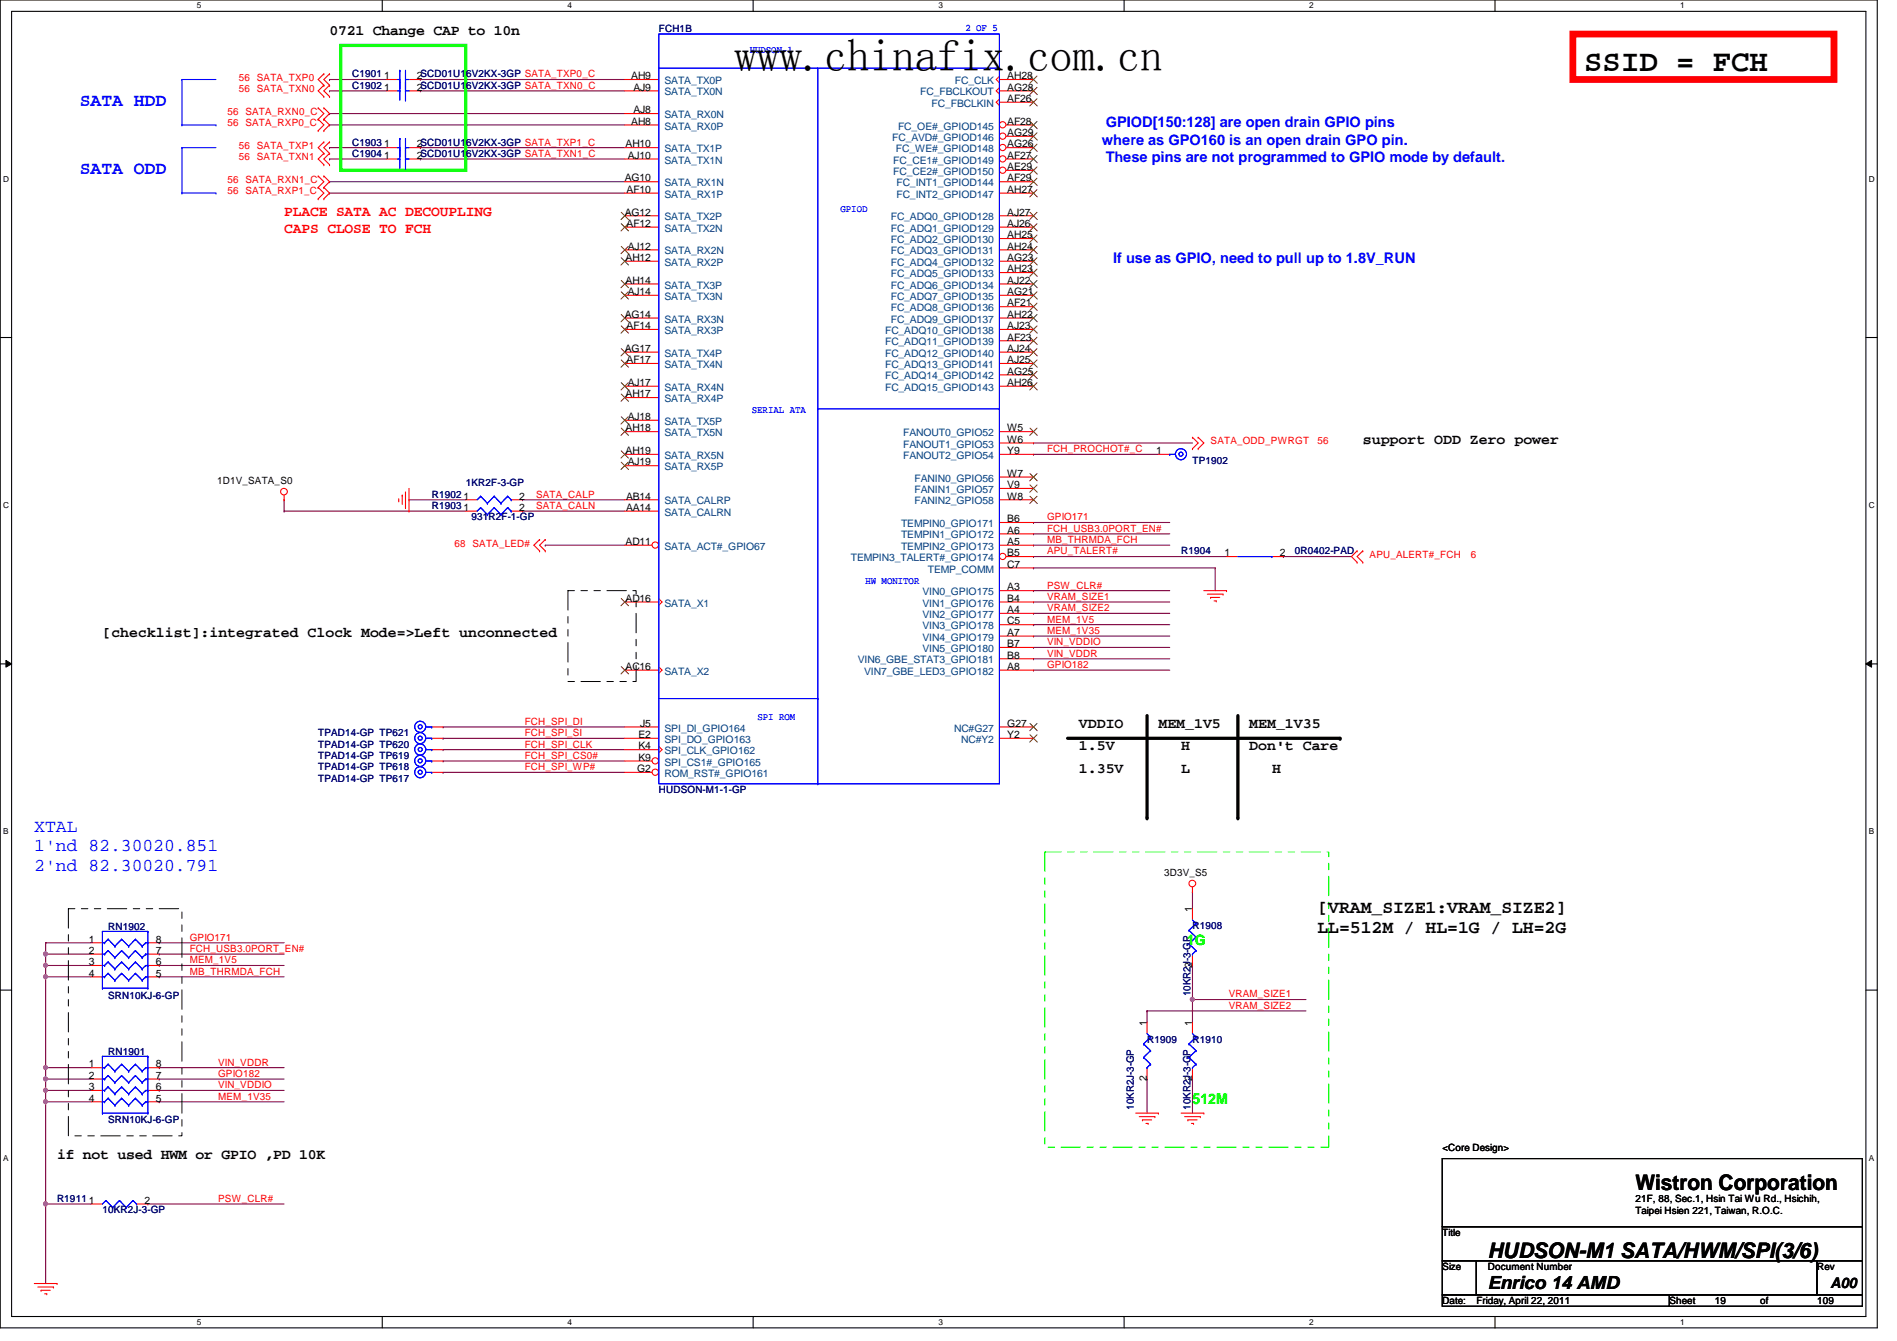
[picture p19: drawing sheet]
<svg xmlns="http://www.w3.org/2000/svg" width="297mm" height="210mm" viewBox="0 0 297 210" stroke-linecap="round" stroke-linejoin="round" font-family="sans-serif">
<defs><g id="words">
<text font-size="7.1" x="115" y="11.1">www.chinafix.com.cn</text>
<text font-size="4.8" x="248.1" y="11.1">SSID = FCH</text>
<g font-size="3.3">
<text x="256.1" y="186.3">Wistron Corporation</text>
<text x="233" y="196.8">HUDSON-M1 SATA/HWM/SPI(3/6)</text>
</g>
<g font-size="2.8" fill="#00f">
<text x="12.5" y="16.6">SATA HDD</text>
<text x="12.5" y="27.3">SATA ODD</text>
<text x="5.4" y="130.3">XTAL</text>
<text x="5.4" y="133.3">1'nd 82.30020.851</text>
<text x="5.4" y="136.3">2'nd 82.30020.791</text>
</g>
<g font-size="2.8">
<text x="206.3" y="142.8">[VRAM_SIZE1:VRAM_SIZE2]</text>
<text x="206.3" y="146">LL=512M / HL=1G / LH=2G</text>
<text x="233" y="201.7">Enrico 14 AMD</text>
</g>
<g font-size="2.3">
<text x="51.6" y="5.4">0721 Change CAP to 10n</text>
<text x="213.4" y="69.4">support ODD Zero power</text>
<text x="16" y="99.7">[checklist]:integrated Clock Mode=&gt;Left unconnected</text>
<text x="168.9" y="113.9">VDDIO</text>
<text x="181.4" y="113.9">MEM_1V5</text>
<text x="195.6" y="113.9">MEM_1V35</text>
<text x="168.9" y="117.4">1.5V</text>
<text x="185" y="117.4">H</text>
<text x="195.6" y="117.4">Don't Care</text>
<text x="168.9" y="121">1.35V</text>
<text x="185" y="121">L</text>
<text x="199.2" y="121">H</text>
<text x="8.9" y="181.4">if not used HWM or GPIO ,PD 10K</text>
<text x="286.6" y="201.5">A00</text>
</g>
<g font-size="2.3" fill="#00f">
<text x="172.5" y="22.6">where as GPO160 is an open drain GPO pin.</text>
<text x="173.1" y="19.9">GPIOD[150:128] are open drain GPIO pins</text>
<text x="173.1" y="25.4">These pins are not programmed to GPIO mode by default.</text>
<text x="174.3" y="41.2">If use as GPIO, need to pull up to 1.8V_RUN</text>
</g>
<g font-size="2.3" fill="#f00">
<text x="44.5" y="33.9">PLACE SATA AC DECOUPLING</text>
<text x="44.5" y="36.4">CAPS CLOSE TO FCH</text>
</g>
<g font-size="2.3" fill="#0f0">
<text x="185.8" y="147.9">1G</text>
<text x="186.7" y="172.8">512M</text>
</g>
<g font-size="1.6" fill="#000080">
<text x="103.2" y="5">FCH1B</text>
<text x="55.2" y="12.1">C1901</text>
<text x="55.2" y="13.9">C1902</text>
<text x="55.2" y="22.8">C1903</text>
<text x="55.2" y="24.6">C1904</text>
<text x="67.6" y="77.9">R1902</text>
<text x="72.9" y="76.1">1KR2F-3-GP</text>
<text x="186.7" y="72.6">TP1902</text>
<text x="67.6" y="79.7">R1903</text>
<text x="73.8" y="81.4">931R2F-1-GP</text>
<text x="185" y="86.8">R1904</text>
<text x="202.7" y="86.8">0R0402-PAD</text>
<text x="49.8" y="115.2">TPAD14-GP TP621</text>
<text x="49.8" y="117">TPAD14-GP TP620</text>
<text x="49.8" y="118.8">TPAD14-GP TP619</text>
<text x="49.8" y="122.3">TPAD14-GP TP617</text>
<text x="49.8" y="120.6">TPAD14-GP TP618</text>
<text x="103.2" y="124.1">HUDSON-M1-1-GP</text>
<text x="16.9" y="145.6">RN1902</text>
<text x="186.7" y="145.5">R1908</text>
<text x="186.4" y="155.9" transform="rotate(-90 186.4 155.9)">10KR2J-3-GP</text>
<text x="16.9" y="156.3">SRN10KJ-6-GP</text>
<text x="16.9" y="165.2">RN1901</text>
<text x="179.6" y="163.2">R1909</text>
<text x="186.7" y="163.2">R1910</text>
<text x="177.5" y="173.7" transform="rotate(-90 177.5 173.7)">10KR2J-3-GP</text>
<text x="186.4" y="173.7" transform="rotate(-90 186.4 173.7)">10KR2J-3-GP</text>
<text x="16.9" y="175.9">SRN10KJ-6-GP</text>
<text x="8.9" y="188.1">R1911</text>
<text x="16" y="189.9">10KR2J-3-GP</text>
</g>
<g font-size="1.6" fill="#00f">
<text x="151.2" y="4.8">2 OF 5</text>
<text x="117.4" y="8.3">HUDSON-1</text>
<text x="131.6" y="33.2">GPIOD</text>
<text x="117.7" y="64.7">SERIAL ATA</text>
<text x="135.5" y="91.4">HW MONITOR</text>
<text x="118.6" y="112.7">SPI ROM</text>
</g>
<g font-size="1.6" fill="#f00">
<text x="35.6" y="18">56 SATA_RXN0_C</text>
<text x="37.4" y="12.7">56 SATA_TXP0</text>
<text x="37.4" y="14.4">56 SATA_TXN0</text>
<text x="35.6" y="19.8">56 SATA_RXP0_C</text>
<text x="37.4" y="23.3">56 SATA_TXP1</text>
<text x="35.6" y="28.7">56 SATA_RXN1_C</text>
<text x="37.4" y="25.1">56 SATA_TXN1</text>
<text x="35.6" y="30.4">56 SATA_RXP1_C</text>
<text x="164" y="70.8">FCH_PROCHOT#_C</text>
<text x="189.6" y="69.6">SATA_ODD_PWRGT</text>
<text x="206.3" y="69.6">56</text>
<text x="83.9" y="77.9">SATA_CALP</text>
<text x="83.9" y="79.7">SATA_CALN</text>
<text x="164" y="81.4">GPIO171</text>
<text x="164" y="83.2">FCH_USB3.0PORT_EN#</text>
<text x="71.2" y="85.6">68 SATA_LED#</text>
<text x="164" y="86.8">APU_TALERT#</text>
<text x="164" y="85">MB_THRMDA_FCH</text>
<text x="214.5" y="87.3">APU_ALERT#_FCH</text>
<text x="230.3" y="87.3">6</text>
<text x="164" y="93.9">VRAM_SIZE1</text>
<text x="164" y="95.7">VRAM_SIZE2</text>
<text x="164" y="92.1">PSW_CLR#</text>
<text x="164" y="101">VIN_VDDIO</text>
<text x="164" y="97.5">MEM_1V5</text>
<text x="164" y="99.2">MEM_1V35</text>
<text x="164" y="102.8">VIN_VDDR</text>
<text x="164" y="104.6">GPIO182</text>
<text x="82.2" y="113.5">FCH_SPI_DI</text>
<text x="82.2" y="115.2">FCH_SPI_SI</text>
<text x="82.2" y="117">FCH_SPI_CLK</text>
<text x="82.2" y="118.8">FCH_SPI_CS0#</text>
<text x="82.2" y="120.6">FCH_SPI_WP#</text>
<text x="29.7" y="147.2">GPIO171</text>
<text x="29.7" y="149">FCH_USB3.0PORT_EN#</text>
<text x="29.7" y="150.8">MEM_1V5</text>
<text x="29.7" y="152.6">MB_THRMDA_FCH</text>
<text x="192.4" y="156.1">VRAM_SIZE1</text>
<text x="192.4" y="157.9">VRAM_SIZE2</text>
<text x="34.2" y="166.8">VIN_VDDR</text>
<text x="34.2" y="168.6">GPIO182</text>
<text x="34.2" y="170.3">VIN_VDDIO</text>
<text x="34.2" y="172.1">MEM_1V35</text>
<text x="34.2" y="188.1">PSW_CLR#</text>
</g>
<g font-size="1.6">
<text x="60.2" y="12.4">1</text>
<text x="60.2" y="14.2">1</text>
<text x="65.3" y="12.4">2SCD01U16V2KX-3GP SATA_TXP0_C</text>
<text x="65.3" y="14.2">2SCD01U16V2KX-3GP SATA_TXN0_C</text>
<text x="98.8" y="12.4">AH9</text>
<text x="99.2" y="17.7">AJ8</text>
<text x="99.2" y="14.2">AJ9</text>
<text x="157.7" y="16">AF26</text>
<text x="157.7" y="14.2">AG28</text>
<text x="157.7" y="12.4">AH28</text>
<text x="60.2" y="23.1">1</text>
<text x="65.3" y="23.1">2SCD01U16V2KX-3GP SATA_TXP1_C</text>
<text x="98" y="23.1">AH10</text>
<text x="98.8" y="19.5">AH8</text>
<text x="157.7" y="23.1">AG26</text>
<text x="157.7" y="21.3">AG29</text>
<text x="157.7" y="19.5">AF28</text>
<text x="60.2" y="24.8">1</text>
<text x="65.3" y="24.8">2SCD01U16V2KX-3GP SATA_TXN1_C</text>
<text x="97.8" y="28.4">AG10</text>
<text x="98.3" y="24.8">AJ10</text>
<text x="157.7" y="28.4">AF29</text>
<text x="157.7" y="26.6">AE29</text>
<text x="157.7" y="24.8">AF27</text>
<text x="97.8" y="33.7">AG12</text>
<text x="98.1" y="35.5">AF12</text>
<text x="98.1" y="30.2">AF10</text>
<text x="157.7" y="35.5">AJ26</text>
<text x="157.7" y="33.7">AJ27</text>
<text x="157.7" y="30.2">AH27</text>
<text x="98" y="40.9">AH12</text>
<text x="98.3" y="39.1">AJ12</text>
<text x="157.7" y="40.9">AG23</text>
<text x="157.7" y="39.1">AH24</text>
<text x="157.7" y="37.3">AH25</text>
<text x="98" y="44.4">AH14</text>
<text x="98.3" y="46.2">AJ14</text>
<text x="157.7" y="48">AF21</text>
<text x="157.7" y="46.2">AG21</text>
<text x="157.7" y="44.4">AJ22</text>
<text x="157.7" y="42.6">AH23</text>
<text x="97.8" y="49.7">AG14</text>
<text x="98.1" y="51.5">AF14</text>
<text x="157.7" y="53.3">AF23</text>
<text x="157.7" y="51.5">AJ23</text>
<text x="157.7" y="49.7">AH22</text>
<text x="97.8" y="55.1">AG17</text>
<text x="98.1" y="56.9">AF17</text>
<text x="157.7" y="58.6">AG25</text>
<text x="157.7" y="56.9">AJ25</text>
<text x="157.7" y="55.1">AJ24</text>
<text x="98" y="62.2">AH17</text>
<text x="98.3" y="65.7">AJ18</text>
<text x="98.3" y="60.4">AJ17</text>
<text x="157.7" y="60.4">AH26</text>
<text x="98" y="71.1">AH19</text>
<text x="98" y="67.5">AH18</text>
<text x="157.7" y="71.1">Y9</text>
<text x="157.7" y="69.3">W6</text>
<text x="157.7" y="67.5">W5</text>
<text x="181.1" y="71.1">1</text>
<text x="34" y="75.8">1D1V_SATA_S0</text>
<text x="98.3" y="72.9">AJ19</text>
<text x="157.7" y="76.4">V9</text>
<text x="157.7" y="74.6">W7</text>
<text x="72.6" y="80">1</text>
<text x="72.6" y="78.2">1</text>
<text x="81.3" y="80">2</text>
<text x="81.3" y="78.2">2</text>
<text x="98" y="80">AA14</text>
<text x="98" y="78.2">AB14</text>
<text x="157.7" y="83.5">A6</text>
<text x="157.7" y="81.7">B6</text>
<text x="157.7" y="78.2">W8</text>
<text x="98" y="85.3">AD11</text>
<text x="157.7" y="88.9">C7</text>
<text x="157.7" y="87.1">B5</text>
<text x="157.7" y="85.3">A5</text>
<text x="191.7" y="87.1">1</text>
<text x="200.4" y="87.1">2</text>
<text x="98" y="94.2">AD16</text>
<text x="157.7" y="96">A4</text>
<text x="157.7" y="94.2">B4</text>
<text x="157.7" y="92.4">A3</text>
<text x="157.7" y="101.3">B7</text>
<text x="157.7" y="99.5">A7</text>
<text x="157.7" y="97.7">C5</text>
<text x="98" y="104.9">AC16</text>
<text x="157.7" y="104.9">A8</text>
<text x="157.7" y="103.1">B8</text>
<text x="100.2" y="113.7">J5</text>
<text x="157.7" y="113.7">G27</text>
<text x="100" y="119.1">K9</text>
<text x="100" y="117.3">K4</text>
<text x="100" y="115.5">E2</text>
<text x="157.7" y="115.5">Y2</text>
<text x="99.8" y="120.9">G2</text>
<text x="182.3" y="137.1">3D3V_S5</text>
<text x="186.7" y="142.8" transform="rotate(-90 186.7 142.8)">1</text>
<text x="13.9" y="147.5">1</text>
<text x="13.9" y="149.3">2</text>
<text x="24.4" y="149.3">7</text>
<text x="24.4" y="147.5">8</text>
<text x="13.9" y="151.1">3</text>
<text x="13.9" y="152.9">4</text>
<text x="24.4" y="152.9">5</text>
<text x="24.4" y="151.1">6</text>
<text x="186.7" y="151.5" transform="rotate(-90 186.7 151.5)">2</text>
<text x="179.6" y="160.6" transform="rotate(-90 179.6 160.6)">1</text>
<text x="186.7" y="160.6" transform="rotate(-90 186.7 160.6)">1</text>
<text x="13.9" y="167.1">1</text>
<text x="24.4" y="167.1">8</text>
<text x="13.9" y="168.9">2</text>
<text x="13.9" y="170.6">3</text>
<text x="13.9" y="172.4">4</text>
<text x="24.4" y="172.4">5</text>
<text x="24.4" y="170.6">6</text>
<text x="24.4" y="168.9">7</text>
<text x="179.6" y="169.2" transform="rotate(-90 179.6 169.2)">2</text>
<text x="186.7" y="169.2" transform="rotate(-90 186.7 169.2)">2</text>
<text x="225.8" y="180.1">&lt;Core Design&gt;</text>
<text x="13.9" y="188.4">1</text>
<text x="22.6" y="188.4">2</text>
<text x="256.1" y="188.1">21F, 88, Sec.1, Hsin Tai Wu Rd., Hsichih,</text>
<text x="256.1" y="189.9">Taipei Hsien 221, Taiwan, R.O.C.</text>
<text x="225.8" y="193.5">Title</text>
<text x="225.8" y="198.8">Size</text>
<text x="233" y="198.8">Document Number</text>
<text x="284.5" y="198.8">Rev</text>
<text x="225.8" y="204.1">Date:</text>
<text x="231.2" y="204.1">Friday, April 22, 2011</text>
<text x="261.4" y="204.1">Sheet</text>
<text x="268.5" y="204.1">19</text>
<text x="275.6" y="204.1">of</text>
<text x="284.5" y="204.1">109</text>
</g>
<g font-size="1.6" fill="#004080">
<text x="104.1" y="14.9">SATA_TX0N</text>
<text x="104.1" y="13.2">SATA_TX0P</text>
<text x="144.1" y="14.9">FC_FBCLKOUT</text>
<text x="145.9" y="16.7">FC_FBCLKIN</text>
<text x="149.5" y="13.2">FC_CLK</text>
<text x="104.1" y="23.8">SATA_TX1P</text>
<text x="104.1" y="20.3">SATA_RX0P</text>
<text x="104.1" y="18.5">SATA_RX0N</text>
<text x="139.7" y="22.1">FC_AVD#_GPIOD146</text>
<text x="140.3" y="23.8">FC_WE#_GPIOD148</text>
<text x="140.6" y="20.3">FC_OE#_GPIOD145</text>
<text x="104.1" y="29.2">SATA_RX1N</text>
<text x="104.1" y="25.6">SATA_TX1N</text>
<text x="139.9" y="27.4">FC_CE2#_GPIOD150</text>
<text x="139.9" y="25.6">FC_CE1#_GPIOD149</text>
<text x="140.4" y="29.2">FC_INT1_GPIOD144</text>
<text x="104.1" y="34.5">SATA_TX2P</text>
<text x="104.1" y="30.9">SATA_RX1P</text>
<text x="139.5" y="34.5">FC_ADQ0_GPIOD128</text>
<text x="140.4" y="30.9">FC_INT2_GPIOD147</text>
<text x="104.1" y="41.6">SATA_RX2P</text>
<text x="104.1" y="39.8">SATA_RX2N</text>
<text x="104.1" y="36.3">SATA_TX2N</text>
<text x="139.5" y="41.6">FC_ADQ4_GPIOD132</text>
<text x="139.5" y="39.8">FC_ADQ3_GPIOD131</text>
<text x="139.5" y="38.1">FC_ADQ2_GPIOD130</text>
<text x="139.5" y="36.3">FC_ADQ1_GPIOD129</text>
<text x="104.1" y="46.9">SATA_TX3N</text>
<text x="104.1" y="45.2">SATA_TX3P</text>
<text x="139.5" y="46.9">FC_ADQ7_GPIOD135</text>
<text x="139.5" y="45.2">FC_ADQ6_GPIOD134</text>
<text x="139.5" y="43.4">FC_ADQ5_GPIOD133</text>
<text x="104.1" y="52.3">SATA_RX3P</text>
<text x="104.1" y="50.5">SATA_RX3N</text>
<text x="138.6" y="52.3">FC_ADQ10_GPIOD138</text>
<text x="139.5" y="50.5">FC_ADQ9_GPIOD137</text>
<text x="139.5" y="48.7">FC_ADQ8_GPIOD136</text>
<text x="104.1" y="57.6">SATA_TX4N</text>
<text x="104.1" y="55.8">SATA_TX4P</text>
<text x="138.6" y="59.4">FC_ADQ14_GPIOD142</text>
<text x="138.6" y="57.6">FC_ADQ13_GPIOD141</text>
<text x="138.6" y="55.8">FC_ADQ12_GPIOD140</text>
<text x="138.6" y="54.1">FC_ADQ11_GPIOD139</text>
<text x="104.1" y="62.9">SATA_RX4P</text>
<text x="104.1" y="61.2">SATA_RX4N</text>
<text x="138.6" y="61.2">FC_ADQ15_GPIOD143</text>
<text x="104.1" y="71.8">SATA_RX5N</text>
<text x="104.1" y="68.3">SATA_TX5N</text>
<text x="104.1" y="66.5">SATA_TX5P</text>
<text x="141.4" y="71.8">FANOUT2_GPIO54</text>
<text x="141.4" y="70.1">FANOUT1_GPIO53</text>
<text x="141.4" y="68.3">FANOUT0_GPIO52</text>
<text x="104.1" y="73.6">SATA_RX5P</text>
<text x="143.2" y="77.2">FANIN1_GPIO57</text>
<text x="143.2" y="75.4">FANIN0_GPIO56</text>
<text x="104.1" y="80.7">SATA_CALRN</text>
<text x="104.1" y="79">SATA_CALRP</text>
<text x="141.1" y="82.5">TEMPIN0_GPIO171</text>
<text x="143.2" y="79">FANIN2_GPIO58</text>
<text x="104.1" y="86.1">SATA_ACT#_GPIO67</text>
<text x="133.2" y="87.8">TEMPIN3_TALERT#_GPIO174</text>
<text x="141.1" y="86.1">TEMPIN2_GPIO173</text>
<text x="141.1" y="84.3">TEMPIN1_GPIO172</text>
<text x="145.3" y="89.6">TEMP_COMM</text>
<text x="104.1" y="95">SATA_X1</text>
<text x="144.4" y="95">VIN1_GPIO176</text>
<text x="144.4" y="93.2">VIN0_GPIO175</text>
<text x="144.4" y="100.3">VIN4_GPIO179</text>
<text x="144.4" y="98.5">VIN3_GPIO178</text>
<text x="144.4" y="96.7">VIN2_GPIO177</text>
<text x="104.1" y="105.6">SATA_X2</text>
<text x="134.3" y="103.8">VIN6_GBE_STAT3_GPIO181</text>
<text x="135.3" y="105.6">VIN7_GBE_LED3_GPIO182</text>
<text x="144.4" y="102.1">VIN5_GPIO180</text>
<text x="104.1" y="119.8">SPI_CS1#_GPIO165</text>
<text x="104.1" y="118.1">SPI_CLK_GPIO162</text>
<text x="104.1" y="116.3">SPI_DO_GPIO163</text>
<text x="104.1" y="114.5">SPI_DI_GPIO164</text>
<text x="149.4" y="114.5">NC#G27</text>
<text x="150.5" y="116.3">NC#Y2</text>
<text x="104.1" y="121.6">ROM_RST#_GPIO161</text>
</g>
<g font-size="1.3">
<text x="30.8" y="1.3">5</text>
<text x="88.9" y="1.3">4</text>
<text x="146.9" y="1.3">3</text>
<text x="205" y="1.3">2</text>
<text x="263.1" y="1.3">1</text>
<text x=".5" y="28.4">D</text>
<text x="292.6" y="28.4">D</text>
<text x=".5" y="79.5">C</text>
<text x="292.6" y="79.5">C</text>
<text x=".5" y="130.6">B</text>
<text x="292.6" y="130.6">B</text>
<text x=".5" y="181.7">A</text>
<text x="292.6" y="181.7">A</text>
<text x="30.8" y="207.4">5</text>
<text x="88.9" y="207.4">4</text>
<text x="146.9" y="207.4">3</text>
<text x="205" y="207.4">2</text>
<text x="263.1" y="207.4">1</text>
</g>
</g></defs>
<path d="M0 0h293.9v207.8h-293.9zM1.8 1.8h290.4v204.3h-290.4z" fill="none" stroke="#000" stroke-width=".17"/>
<g fill="#fff">
<path d="M30.8 .2h.7v1.4h-.7z"/>
<path d="M30.8 206.2h.7v1.4h-.7z"/>
</g>
<path d="M59.9 0v1.8M59.9 206.1v1.7" fill="none" stroke="#000" stroke-width=".17"/>
<g fill="#fff">
<path d="M88.9 .2h.6v1.4h-.6z"/>
<path d="M88.9 206.2h.6v1.4h-.6z"/>
</g>
<path d="M117.9 0v1.8M117.9 206.1v1.7" fill="none" stroke="#000" stroke-width=".17"/>
<g fill="#fff">
<path d="M146.9 .2h.7v1.4h-.7z"/>
<path d="M146.9 206.2h.7v1.4h-.7z"/>
</g>
<path d="M176 0v1.8M176 206.1v1.7" fill="none" stroke="#000" stroke-width=".17"/>
<g fill="#fff">
<path d="M205 .2h.7v1.4h-.7z"/>
<path d="M205 206.2h.7v1.4h-.7z"/>
</g>
<path d="M234.1 0v1.8M234.1 206.1v1.7" fill="none" stroke="#000" stroke-width=".17"/>
<g fill="#fff">
<path d="M263.1 .2h.7v1.4h-.7z"/>
<path d="M263.1 206.2h.7v1.4h-.7z"/>
<path d="M.5 27.3h.9v1.4h-.9z"/>
<path d="M292.6 27.3h.9v1.4h-.9z"/>
<path d="M.5 78.4h.9v1.4h-.9z"/>
<path d="M292.6 78.4h.9v1.4h-.9z"/>
</g>
<path d="M0 52.8h1.8M292.2 52.8h1.7" fill="none" stroke="#000" stroke-width=".17"/>
<g fill="#fff">
<path d="M.5 129.5h.8v1.3h-.8z"/>
<path d="M292.6 129.5h.8v1.3h-.8z"/>
</g>
<path d="M0 103.9h1.8M292.2 103.9h1.7" fill="none" stroke="#000" stroke-width=".17"/>
<path d="M.9 103.4l.9 .5-.9 .5zM292.2 103.9l.9-.5v1z" fill="#000"/>
<path d="M.9 103.4l.9 .5-.9 .5zM292.2 103.9l.9-.5v1z" fill="none" stroke="#000" stroke-width=".16"/>
<g fill="#fff">
<path d="M.5 180.5h.8v1.4h-.8z"/>
<path d="M292.6 180.5h.8v1.4h-.8z"/>
</g>
<path d="M0 155h1.8M292.2 155h1.7" fill="none" stroke="#000" stroke-width=".17"/>
<g fill="none" stroke="#800040" stroke-width=".17">
<path d="M51.6 19.6h.1M51.6 17.8h.1M51.6 12.4h.1M51.6 14.2h.1M51.6 19.6h46.2M51.6 14.2h8.9M51.6 12.4h8.9M51.6 17.8h46.2M65.8 14.2h.1M65.8 12.4h.1M65.8 14.2h32M65.8 12.4h32"/>
<path d="M51.6 28.4h.1M51.6 30.2h.1M51.6 23.1h.1M51.6 24.9h.1M51.6 28.4h46.2M51.6 24.9h8.9M51.6 23.1h8.9M51.6 30.2h46.2M65.8 24.9h.1M65.8 23.1h.1M65.8 24.9h32M65.8 23.1h32"/>
<path d="M44.5 78.2h.1M44.5 78.2v1.8M64 78.2h.1M64 78.2h8.9M81.8 78.2h.1M81.8 78.2h16M44.5 80h.1M44.5 80h28.4M81.8 80h.1M81.8 80h16M85.4 85.3h.1M85.4 85.3h12.4"/>
<path d="M7.2 172.5h.1M7.2 170.7h.1M7.2 172.5h7.1M7.2 170.7v1.8"/>
</g>
<circle cx="7.1" cy="170.7" r=".32" fill="#f0f"/>
<circle cx="7.1" cy="170.7" r=".32" fill="none" stroke="#f0f" stroke-width=".17"/>
<path d="M7.2 147.6h.1M7.2 152.9h.1M7.2 147.6h7.1M7.2 152.9v14.2M24.9 151.1h.1M24.9 151.1h19.6M7.2 167.1h.1M7.2 167.1h7.1" fill="none" stroke="#800040" stroke-width=".17"/>
<circle cx="7.1" cy="152.9" r=".32" fill="#f0f"/>
<circle cx="7.1" cy="152.9" r=".32" fill="none" stroke="#f0f" stroke-width=".17"/>
<path d="M24.9 147.6h.1M24.9 147.6h19.6M7.2 172.5h.1M7.2 172.5v16M24.9 168.9h.1M24.9 167.1h.1M24.9 168.9h19.6M24.9 167.1h19.6M7.2 188.5h.1M7.2 188.5h7.1" fill="none" stroke="#800040" stroke-width=".17"/>
<circle cx="7.1" cy="172.4" r=".32" fill="#f0f"/>
<circle cx="7.1" cy="172.4" r=".32" fill="none" stroke="#f0f" stroke-width=".17"/>
<path d="M7.2 149.3h.1M7.2 147.6h.1M7.2 149.3h7.1M7.2 147.6v1.7M7.2 168.9h.1M7.2 167.1h.1M7.2 167.1v1.8M7.2 168.9h7.1" fill="none" stroke="#800040" stroke-width=".17"/>
<circle cx="7.1" cy="167.1" r=".32" fill="#f0f"/>
<circle cx="7.1" cy="167.1" r=".32" fill="none" stroke="#f0f" stroke-width=".17"/>
<path d="M7.2 151.1h.1M7.2 149.3h.1M7.2 151.1h7.1M7.2 149.3v1.8M24.9 170.7h.1M24.9 170.7h19.6M23.2 188.5h.1M23.2 188.5h21.3" fill="none" stroke="#800040" stroke-width=".17"/>
<circle cx="7.1" cy="149.3" r=".32" fill="#f0f"/>
<circle cx="7.1" cy="149.3" r=".32" fill="none" stroke="#f0f" stroke-width=".17"/>
<path d="M24.9 149.3h.1M24.9 152.9h.1M24.9 149.3h19.6M24.9 152.9h19.6M7.2 170.7h.1M7.2 168.9h.1M7.2 170.7h7.1M7.2 168.9v1.8M24.9 172.5h.1M24.9 172.5h19.6" fill="none" stroke="#800040" stroke-width=".17"/>
<circle cx="7.1" cy="168.9" r=".32" fill="#f0f"/>
<circle cx="7.1" cy="168.9" r=".32" fill="none" stroke="#f0f" stroke-width=".17"/>
<path d="M7.2 152.9h.1M7.2 151.1h.1M7.2 152.9h7.1M7.2 151.1v1.8" fill="none" stroke="#800040" stroke-width=".17"/>
<circle cx="7.1" cy="151.1" r=".32" fill="#f0f"/>
<circle cx="7.1" cy="151.1" r=".32" fill="none" stroke="#f0f" stroke-width=".17"/>
<path d="M186.7 139.6h.1M186.7 139.6v2.6M179.6 158.2h.1M179.6 158.2v1.8M186.7 156.5h.1M186.7 151.1h.1M186.7 151.1v8.9M186.7 156.5h17.8M186.7 168.9h.1M186.7 168.9v5.3" fill="none" stroke="#800040" stroke-width=".17"/>
<circle cx="186.7" cy="156.4" r=".32" fill="#f0f"/>
<circle cx="186.7" cy="156.4" r=".32" fill="none" stroke="#f0f" stroke-width=".17"/>
<g fill="none" stroke="#800040" stroke-width=".17">
<path d="M161.8 71.1h.1M161.8 69.3h.1M161.8 71.1h19.6M161.8 69.3h24.9M161.8 87.1h.1M161.8 81.8h.1M161.8 83.6h.1M161.8 85.3h.1M161.8 94.2h.1M161.8 97.8h.1M161.8 96h.1M161.8 92.5h.1"/>
<path d="M161.8 99.6h.1M161.8 88.9h.1M161.8 87.1h30.3M161.8 81.8h21.4M161.8 83.6h21.4M161.8 85.3h21.4M161.8 94.2h21.4M161.8 97.8h21.4M161.8 96h21.4M161.8 92.5h21.4M161.8 99.6h21.4M161.8 88.9h28.5"/>
<path d="M190.3 88.9h.1M190.3 88.9v3.6M200.9 87.1h.1M200.9 87.1h10.7M161.8 101.3h.1M161.8 103.1h.1M161.8 104.9h.1M161.8 101.3h21.4M161.8 103.1h21.4M161.8 104.9h21.4M179.6 158.2h.1M179.6 158.2h24.9"/>
<path d="M179.6 168.9h.1M179.6 168.9v5.3M7.2 188.5h.1M7.2 188.5v12.4"/>
</g>
<circle cx="7.1" cy="188.4" r=".32" fill="#f0f"/>
<circle cx="7.1" cy="188.4" r=".32" fill="none" stroke="#f0f" stroke-width=".17"/>
<path d="M69.4 115.6h.1M69.4 117.3h.1M69.4 119.1h.1M69.4 113.8h.1M69.4 115.6h28.4M69.4 117.3h28.4M69.4 119.1h28.4M69.4 113.8h28.4M69.4 120.9h.1M69.4 120.9h28.4" fill="none" stroke="#800040" stroke-width=".17"/>
<g fill="none" stroke="#f00" stroke-width=".17">
<path d="M49.8 18.7h.1M49.8 16.9h.1M49.8 18.7l.9 .9-.9 .8M49.8 16.9l.9 .9-.9 .9M50.7 13.3h.1M50.7 11.6h.1M50.7 15.1h.1M50.7 18.7h.1M50.7 16.9h.1M50.7 11.6l-.9 .8 .9 .9M50.7 13.3l-.9 .9 .9 .9M50.7 18.7l.9 .9-.9 .8"/>
<path d="M50.7 16.9l.9 .9-.9 .9M51.6 13.3h.1M51.6 11.6h.1M51.6 15.1h.1M51.6 11.6l-.9 .8 .9 .9M51.6 13.3l-.9 .9 .9 .9M60.5 12.4h1.8M60.5 14.2h1.8M64 12.4h1.8M64 14.2h1.8M49.8 31.1h.1M49.8 29.3h.1"/>
<path d="M49.8 27.6h.1M49.8 20.4h.1M49.8 29.3l.9 .9-.9 .9M49.8 27.6l.9 .8-.9 .9M50.7 24h.1M50.7 22.2h.1M50.7 25.8h.1M50.7 29.3h.1M50.7 31.1h.1M50.7 27.6h.1M50.7 20.4h.1M50.7 22.2l-.9 .9 .9 .9"/>
<path d="M50.7 24l-.9 .9 .9 .9M50.7 29.3l.9 .9-.9 .9M50.7 27.6l.9 .8-.9 .9M51.6 24h.1M51.6 22.2h.1M51.6 25.8h.1M51.6 22.2l-.9 .9 .9 .9M51.6 24l-.9 .9 .9 .9M60.5 24.9h1.8M64 24.9h1.8M44.5 78.2h.1M44.5 77.5v.7"/>
<path d="M62.4 78.4h.1M62.4 78.1v.3M63 77.5h.1M63 77.5v1.4M63.5 79.5h.1M63.5 77v2.5M64 76.5v3.5M72.9 78.2h1.8M80 78.2h1.8M186.7 70.2h.1M186.7 68.5h.1M186.7 68.5l.9 .8-.9 .9"/>
<path d="M187.6 70.2h.1M187.6 68.5h.1M187.6 68.5l.9 .8-.9 .9M64 80h.1M72.9 80h1.8M80 80h1.8M84.5 86.2h.1M84.5 84.5h.1M84.5 84.5l-.9 .8 .9 .9M85.4 86.2h.1M85.4 84.5h.1M85.4 84.5l-.9 .8 .9 .9"/>
<path d="M188.5 92.5h3.6M189 93h2.5M189.6 93.5h.1M189.6 93.5h1.4M190.1 94.1h.3M190.4 94.1h.1M191.5 93h.1M192.1 92.5h.1M192.1 87.1h1.7M199.2 87.1h1.7M212.5 86.2h.1M212.5 88h.1"/>
<path d="M212.5 86.2l-.9 .9 .9 .9M213.4 88h.1M213.4 86.2h.1M213.4 86.2l-.9 .9 .9 .9M67.6 113.8h1.8M67.6 115.6h1.8M67.6 117.3h1.8M67.6 120.9h1.8M186.7 139.6h.1M186.7 138.8v.8M186.7 142.2v1.8M186.7 149.3v1.8"/>
<path d="M14.3 167.1h1.7M14.3 168.9h1.7M14.3 170.7h1.7M14.3 172.5h1.7M23.2 167.1h1.7M23.2 168.9h1.7M23.2 170.7h1.7M23.2 172.5h1.7M177.8 174.2h3.6M178.4 174.8h2.4M178.9 175.3h.1M178.9 175.3h1.4"/>
<path d="M179.4 175.8h.4M179.6 160v1.8M179.6 167.1v1.8M179.8 175.8h.1M180.8 174.8h.1M181.4 174.2h.1M184.9 174.2h3.6M185.5 174.8h2.4M186 175.3h.1M186 175.3h1.4M186.6 175.8h.3M186.9 175.8h.1"/>
<path d="M187.9 174.8h.1M188.5 174.2h.1M14.3 188.5h1.7M21.4 188.5h1.8M5.4 200.9h3.5M5.9 201.5h2.5M6.4 202h.1M6.4 202h1.5M7 202.5h.3M7.3 202.5h.1M8.4 201.5h.1M8.9 200.9h.1"/>
<circle cx="44.5" cy="77" r=".52"/>
<circle cx="186.7" cy="138.3" r=".52"/>
</g>
<path d="M225.8 181.3h65.8v10.7h-65.8zM225.8 192h65.8v5.3h-65.8zM225.8 197.3h5.4v5.4h-5.4zM231.2 197.3h53.3v5.4h-53.3zM284.5 197.3h7.1v5.4h-7.1zM225.8 202.7h35.6v1.8h-35.6zM261.4 202.7h30.2v1.8h-30.2z" fill="none" stroke="#000" stroke-width=".17"/>
<g fill="none" stroke="#00f" stroke-width=".17">
<path d="M28.5 12.4h.1M28.5 19.6h.1M28.5 12.4v7.2M28.5 12.4h5.3M28.5 19.6h5.3M33.8 19.6h.1M62.3 12.4h.3M62.3 14.2h.3M62.6 12.4h.1M62.6 11h.1M62.6 14.2h.1M62.6 12.8h.1"/>
<path d="M62.6 11v4.7M63.5 12.4h.1M63.5 13.9h.1M63.5 14.2h.1M63.5 15.7h.1M63.5 12.4h.5M63.5 11v4.7M63.5 14.2h.5M28.5 23.1h.1M28.5 30.2h.1M28.5 23.1h5.3M28.5 23.1v7.1"/>
<path d="M28.5 30.2h5.3M33.8 30.2h.1M62.3 24.9h.3M62.6 24.9h.1M62.6 23.5h.1M62.6 23.5v2.8M63.5 24.9h.1M63.5 26.3h.1M63.5 23.5v2.8M63.5 24.9h.5M75.3 79.5h.1M75.3 77.7h.1"/>
<path d="M75.3 79.5l-.6 .5M75.3 79.5l1 1.1M75.3 77.7l-.6 .5M75.3 77.7l1 1.1M76.3 78.8h.1M77.4 79.5h.1M77.4 77.7h.1M77.4 79.5l-1.1 1.1M77.4 79.5l1 1.1M77.4 77.7l-1.1 1.1M77.4 77.7l1 1.1M78.4 78.8h.1"/>
<path d="M79.5 79.5h.1M79.5 77.7h.1M79.5 79.5l-1.1 1.1M79.5 79.5l.5 .5M79.5 77.7l-1.1 1.1M79.5 77.7l.5 .5M80 78.2h.1M76.3 80.6h.1M78.4 80.6h.1M80 80h.1M193.8 87.1h5.4M199.2 87.1h.1"/>
<path d="M66.7 113.8h.9M66.7 115.6h.9M66.7 117.3h.9M67.6 113.8h.1M67.6 115.6h.1M67.6 117.3h.1M66.7 120.9h.9M67.6 120.9h.1M186.2 145.6h.1M186.2 147.7h.1M186.2 145.6l1.1 1.1M186.2 147.7l1.1 1.1"/>
<path d="M186.7 149.3h.1M186.7 144l.6 .6M187.3 144.6h.1M187.3 146.7h.1M187.3 148.8h.1M187.3 144.6l-1.1 1M187.3 146.7l-1.1 1M187.3 148.8l-.6 .5M16 168.9h.1M16 172.5h.1M16 165.3h.1M16 174.2h.1"/>
<path d="M16 167.1h.4M16 168.9h.4M16 170.7h.4M16 172.5h.4M16 174.2h7.2M16 165.3h7.2M16 165.3v8.9M16.4 167.1h.1M16.4 168.9h.1M16.4 170.7h.1M16.4 172.5h.1M16.9 166.6h.1"/>
<path d="M16.9 168.4h.1M16.9 170.1h.1M16.9 171.9h.1M16.9 166.6l-.5 .5M16.9 166.6l1.1 1.1M16.9 168.4l1.1 1.1M16.9 168.4l-.5 .5M16.9 170.1l-.5 .6M16.9 170.1l1.1 1.1M16.9 171.9l1.1 1.1M16.9 171.9l-.5 .6M18 167.7h.1"/>
<path d="M18 169.5h.1M18 171.2h.1M18 173h.1M19 166.6h.1M19 168.4h.1M19 170.1h.1M19 171.9h.1M19 166.6l-1 1.1M19 166.6l1.1 1.1M19 168.4l1.1 1.1M19 168.4l-1 1.1M19 170.1l-1 1.1"/>
<path d="M19 170.1l1.1 1.1M19 171.9l1.1 1.1M19 171.9l-1 1.1M20.1 167.7h.1M20.1 169.5h.1M20.1 171.2h.1M20.1 173h.1M21.2 166.6h.1M21.2 168.4h.1M21.2 170.1h.1M21.2 171.9h.1M21.2 166.6l-1.1 1.1"/>
<path d="M21.2 166.6l1.1 1.1M21.2 168.4l1.1 1.1M21.2 168.4l-1.1 1.1M21.2 170.1l-1.1 1.1M21.2 170.1l1.1 1.1M21.2 171.9l1.1 1.1M21.2 171.9l-1.1 1.1M22.3 167.7h.1M22.3 169.5h.1M22.3 171.2h.1M22.3 173h.1M22.8 167.1h.1"/>
<path d="M22.8 168.9h.1M22.8 170.7h.1M22.8 172.5h.1M22.8 167.1h.4M22.8 167.1l-.5 .6M22.8 168.9h.4M22.8 168.9l-.5 .6M22.8 170.7h.4M22.8 170.7l-.5 .5M22.8 172.5h.4M22.8 172.5l-.5 .5M23.2 167.1h.1"/>
<path d="M23.2 170.7h.1M23.2 174.2h.1M23.2 165.3h.1M23.2 165.3v8.9M179.1 163.4h.1M179.1 165.5h.1M179.1 163.4l1.1 1.1M179.1 165.5l1.1 1.1M179.6 167.1h.1M179.6 161.8l.6 .5M180.2 162.3h.1M180.2 164.5h.1"/>
<path d="M180.2 166.6h.1M180.2 162.3l-1.1 1.1M180.2 164.5l-1.1 1M180.2 166.6l-.6 .5M16.6 187.9h.1M16.6 187.9l-.6 .6M16.6 187.9l1 1.1M17.6 189h.1M18.7 187.9h.1M18.7 187.9l-1.1 1.1M18.7 187.9l1.1 1.1M19.8 189h.1"/>
<path d="M20.8 187.9h.1M20.8 187.9l-1 1.1M20.8 187.9l.6 .6M21.4 188.5h.1"/>
<circle cx="65.8" cy="113.8" r=".32"/>
<circle cx="65.8" cy="117.3" r=".32"/>
<circle cx="65.8" cy="115.5" r=".32"/>
<circle cx="65.8" cy="115.5" r=".87"/>
<circle cx="65.8" cy="113.8" r=".87"/>
<circle cx="65.8" cy="117.3" r=".87"/>
<circle cx="65.8" cy="120.9" r=".32"/>
<circle cx="65.8" cy="120.9" r=".87"/>
</g>
<path d="M88.9 92.5h10.7v14.2h-10.7zM10.7 142.2h17.8v35.6h-17.8z" fill="none" stroke="#000" stroke-width=".16" stroke-dasharray="3 1 1 1 1 1"/>
<path d="M163.6 133.3h44.5v46.3h-44.5z" fill="none" stroke="#0f0" stroke-width=".16" stroke-dasharray="3 1 1 1 1 1"/>
<path d="M167.2 115.6h42.6M179.6 112v16M193.8 112v16" fill="none" stroke="#000" stroke-width=".51"/>
<g fill="#000">
<circle cx="209.8" cy="115.6" r=".25"/>
<circle cx="179.6" cy="128" r=".25"/>
<circle cx="193.8" cy="128" r=".25"/>
</g>
<path d="M53.4 7.1h19.5v19.6h-19.5z" fill="none" stroke="#0f0" stroke-width=".51"/>
<path d="M246.3 5.3h40.9v7.1h-40.9z" fill="none" stroke="#f00" stroke-width="1.1"/>
<circle cx="102.6" cy="120.9" r=".5" fill="#fff"/>
<g fill="none" stroke="#f00" stroke-width=".17">
<path d="M97.8 120.9h4.3"/>
<circle cx="102.6" cy="120.9" r=".5"/>
</g>
<circle cx="102.6" cy="119.1" r=".5" fill="#fff"/>
<g fill="none" stroke="#f00" stroke-width=".17">
<path d="M97.8 94.2h5.4M103.2 93.7l.5 .5-.5 .5M97.8 119.1h4.3M97.8 117.3h5.4M97.8 115.6h5.4M97.8 113.8h5.4M97.8 104.9h5.4M103.2 116.8l.5 .5-.5 .6M103.2 104.4l.5 .5-.5 .5"/>
<circle cx="102.6" cy="119.1" r=".5"/>
</g>
<path d="M97.3 93.7l1.1 1.1M98.4 93.7l-1.2 1.1M97.3 104.3l1.1 1.2M98.4 104.3l-1.2 1.2" fill="none" stroke="#804000" stroke-width=".16"/>
<circle cx="102.6" cy="85.3" r=".5" fill="#fff"/>
<g fill="none" stroke="#f00" stroke-width=".17">
<path d="M97.8 19.6h5.4M97.8 17.8h5.4M97.8 14.2h5.4M97.8 12.4h5.4M97.8 39.1h5.4M97.8 35.6h5.4M97.8 33.8h5.4M97.8 30.2h5.4M97.8 28.4h5.4M97.8 24.9h5.4M97.8 23.1h5.4M97.8 56.9h5.4"/>
<path d="M97.8 55.1h5.4M97.8 51.6h5.4M97.8 49.8h5.4M97.8 46.2h5.4M97.8 44.4h5.4M97.8 40.9h5.4M97.8 78.2h5.4M97.8 72.9h5.4M97.8 71.1h5.4M97.8 67.6h5.4M97.8 65.8h5.4M97.8 62.2h5.4"/>
<path d="M97.8 60.4h5.4M97.8 85.3h4.3M97.8 80h5.4M156.5 99.6h5.3M156.5 97.8h5.3M156.5 96h5.3M156.5 94.2h5.3M156.5 92.5h5.3M156.5 88.9h5.3M156.5 115.6h5.3M156.5 113.8h5.3M156.5 104.9h5.3"/>
<path d="M156.5 103.1h5.3M156.5 101.3h5.3"/>
<circle cx="102.6" cy="85.3" r=".5"/>
</g>
<g fill="none" stroke="#804000" stroke-width=".16">
<path d="M97.3 38.6l1.1 1.1M97.3 35l1.1 1.2M97.3 33.2l1.1 1.2M98.4 38.6l-1.2 1.1M98.4 35l-1.2 1.2M98.4 33.2l-1.2 1.2M97.3 59.9l1.1 1.1M97.3 56.3l1.1 1.2M97.3 54.6l1.1 1.1M97.3 51l1.1 1.2M97.3 49.2l1.1 1.2M97.3 45.7l1.1 1.1"/>
<path d="M97.3 43.9l1.1 1.1M97.3 40.3l1.1 1.2M98.4 59.9l-1.2 1.1M98.4 56.3l-1.2 1.2M98.4 54.6l-1.2 1.1M98.4 51l-1.2 1.2M98.4 49.2l-1.2 1.2M98.4 45.7l-1.2 1.1M98.4 43.9l-1.2 1.1M98.4 40.3l-1.2 1.2M97.3 72.3l1.1 1.2M97.3 70.6l1.1 1.1"/>
<path d="M97.3 67l1.1 1.2M97.3 65.2l1.1 1.2M97.3 61.7l1.1 1.1M98.4 72.3l-1.2 1.2M98.4 70.6l-1.2 1.1M98.4 67l-1.2 1.2M98.4 65.2l-1.2 1.2M98.4 61.7l-1.2 1.1M161.3 115l1.1 1.2M161.3 113.2l1.1 1.2M162.4 115l-1.2 1.2M162.4 113.2l-1.2 1.2"/>
</g>
<circle cx="157" cy="87.1" r=".5" fill="#fff"/>
<g fill="none" stroke="#f00" stroke-width=".17">
<path d="M156.5 39.1h5.3M156.5 37.3h5.3M156.5 35.6h5.3M156.5 33.8h5.3M156.5 30.2h5.3M156.5 28.4h5.3M156.5 58.7h5.3M156.5 56.9h5.3M156.5 55.1h5.3M156.5 53.3h5.3M156.5 51.6h5.3M156.5 49.8h5.3"/>
<path d="M156.5 48h5.3M156.5 46.2h5.3M156.5 44.4h5.3M156.5 42.7h5.3M156.5 40.9h5.3M156.5 78.2h5.3M156.5 76.5h5.3M156.5 74.7h5.3M156.5 71.1h5.3M156.5 69.3h5.3M156.5 67.6h5.3M156.5 60.4h5.3"/>
<path d="M156.5 85.3h5.3M156.5 83.6h5.3M156.5 81.8h5.3M157.6 87.1h4.2"/>
<circle cx="157" cy="87.1" r=".5"/>
</g>
<g fill="none" stroke="#804000" stroke-width=".16">
<path d="M161.3 38.6l1.1 1.1M161.3 36.8l1.1 1.1M161.3 35l1.1 1.2M161.3 33.2l1.1 1.2M161.3 29.7l1.1 1.1M161.3 27.9l1.1 1.1M162.4 38.6l-1.2 1.1M162.4 36.8l-1.2 1.1M162.4 35l-1.2 1.2M162.4 33.2l-1.2 1.2M162.4 29.7l-1.2 1.1M162.4 27.9l-1.2 1.1"/>
<path d="M161.3 59.9l1.1 1.1M161.3 58.1l1.1 1.2M161.3 56.3l1.1 1.2M161.3 54.6l1.1 1.1M161.3 52.8l1.1 1.1M161.3 51l1.1 1.2M161.3 49.2l1.1 1.2M161.3 47.5l1.1 1.1M161.3 45.7l1.1 1.1M161.3 43.9l1.1 1.1M161.3 42.1l1.1 1.2M161.3 40.3l1.1 1.2"/>
<path d="M162.4 59.9l-1.2 1.1M162.4 58.1l-1.2 1.2M162.4 56.3l-1.2 1.2M162.4 54.6l-1.2 1.1M162.4 52.8l-1.2 1.1M162.4 51l-1.2 1.2M162.4 49.2l-1.2 1.2M162.4 47.5l-1.2 1.1M162.4 45.7l-1.2 1.1M162.4 43.9l-1.2 1.1M162.4 42.1l-1.2 1.2M162.4 40.3l-1.2 1.2"/>
<path d="M161.3 77.7l1.1 1.1M161.3 75.9l1.1 1.1M161.3 74.1l1.1 1.2M161.3 67l1.1 1.2M162.4 77.7l-1.2 1.1M162.4 75.9l-1.2 1.1M162.4 74.1l-1.2 1.2M162.4 67l-1.2 1.2"/>
</g>
<circle cx="157" cy="26.6" r=".5" fill="#fff"/>
<g fill="none" stroke="#f00" stroke-width=".17">
<path d="M157.6 26.7h4.2"/>
<circle cx="157" cy="26.6" r=".5"/>
</g>
<path d="M161.3 26.1l1.1 1.2M162.4 26.1l-1.2 1.2" fill="none" stroke="#804000" stroke-width=".16"/>
<circle cx="157" cy="24.9" r=".5" fill="#fff"/>
<g fill="none" stroke="#f00" stroke-width=".17">
<path d="M157.6 24.9h4.2"/>
<circle cx="157" cy="24.9" r=".5"/>
</g>
<path d="M161.3 24.3l1.1 1.2M162.4 24.3l-1.2 1.2" fill="none" stroke="#804000" stroke-width=".16"/>
<circle cx="157" cy="23.1" r=".5" fill="#fff"/>
<g fill="none" stroke="#f00" stroke-width=".17">
<path d="M157.6 23.1h4.2"/>
<circle cx="157" cy="23.1" r=".5"/>
</g>
<path d="M161.3 22.6l1.1 1.1M162.4 22.6l-1.2 1.1" fill="none" stroke="#804000" stroke-width=".16"/>
<circle cx="157" cy="21.3" r=".5" fill="#fff"/>
<g fill="none" stroke="#f00" stroke-width=".17">
<path d="M157.6 21.3h4.2"/>
<circle cx="157" cy="21.3" r=".5"/>
</g>
<path d="M161.3 20.8l1.1 1.1M162.4 20.8l-1.2 1.1" fill="none" stroke="#804000" stroke-width=".16"/>
<circle cx="157" cy="19.5" r=".5" fill="#fff"/>
<g fill="none" stroke="#f00" stroke-width=".17">
<path d="M156.5 15.5l-.5 .5 .5 .5M156.5 16h5.3M156.5 13.7l-.5 .5 .5 .5M156.5 14.2h5.3M156.5 11.9l-.5 .5 .5 .6M156.5 12.4h5.3M157.6 19.6h4.2M60.5 23.1h1.8M64 23.1h1.8M181.4 71.1h1.8M67.6 119.1h1.8M14.3 147.6h1.7"/>
<path d="M14.3 149.3h1.7M14.3 151.1h1.7M14.3 152.9h1.7M23.2 147.6h1.7M23.2 149.3h1.7M23.2 151.1h1.7M23.2 152.9h1.7M186.7 160v1.8M186.7 167.1v1.8"/>
<circle cx="157" cy="19.5" r=".5"/>
</g>
<path d="M161.3 19l1.1 1.1M161.3 15.5l1.1 1.1M161.3 13.7l1.1 1.1M161.3 11.9l1.1 1.1M162.4 19l-1.2 1.1M162.4 15.5l-1.2 1.1M162.4 13.7l-1.2 1.1M162.4 11.9l-1.2 1.1" fill="none" stroke="#804000" stroke-width=".16"/>
<g fill="none" stroke="#00f" stroke-width=".17">
<path d="M103.2 5.3h53.3v117.4h-53.3zM103.2 10.7h53.3M128 10.7v112M156.5 10.7h.1M62.3 23.1h.3M62.6 23.1h.1M62.6 21.7h.1M62.6 21.7v2.9M63.5 23.1h.1M63.5 24.6h.1M63.5 23.1h.5M63.5 21.7v2.9"/>
<path d="M128 64h.1M128 64h28.5M183.2 71.1h.1M183.2 71.1h.9M66.7 119.1h.9M67.6 119.1h.1M103.2 109.3h24.8M128 109.3h.1M128 122.7h.1M16 149.3h.1M16 152.9h.1M16 145.8h.1"/>
<path d="M16 154.7h.1M16 147.6h.4M16 149.3h.4M16 151.1h.4M16 152.9h.4M16 154.7h7.2M16 145.8h7.2M16 145.8v8.9M16.4 147.6h.1M16.4 149.3h.1M16.4 151.1h.1M16.4 152.9h.1"/>
<path d="M16.9 147h.1M16.9 148.8h.1M16.9 150.6h.1M16.9 152.4h.1M16.9 147l-.5 .6M16.9 147l1.1 1.1M16.9 148.8l1.1 1.1M16.9 148.8l-.5 .5M16.9 150.6l-.5 .5M16.9 150.6l1.1 1.1M16.9 152.4l1.1 1.1M16.9 152.4l-.5 .5"/>
<path d="M18 148.1h.1M18 149.9h.1M18 151.7h.1M18 153.5h.1M19 147h.1M19 148.8h.1M19 150.6h.1M19 152.4h.1M19 147l-1 1.1M19 147l1.1 1.1M19 148.8l1.1 1.1M19 148.8l-1 1.1"/>
<path d="M19 150.6l-1 1.1M19 150.6l1.1 1.1M19 152.4l1.1 1.1M19 152.4l-1 1.1M20.1 148.1h.1M20.1 149.9h.1M20.1 151.7h.1M20.1 153.5h.1M21.2 147h.1M21.2 148.8h.1M21.2 150.6h.1M21.2 152.4h.1"/>
<path d="M21.2 147l-1.1 1.1M21.2 147l1.1 1.1M21.2 148.8l1.1 1.1M21.2 148.8l-1.1 1.1M21.2 150.6l-1.1 1.1M21.2 150.6l1.1 1.1M21.2 152.4l1.1 1.1M21.2 152.4l-1.1 1.1M22.3 148.1h.1M22.3 149.9h.1M22.3 151.7h.1M22.3 153.5h.1"/>
<path d="M22.8 147.6h.1M22.8 149.3h.1M22.8 151.1h.1M22.8 152.9h.1M22.8 147.6h.4M22.8 147.6l-.5 .5M22.8 149.3h.4M22.8 149.3l-.5 .6M22.8 151.1h.4M22.8 151.1l-.5 .6M22.8 152.9h.4M22.8 152.9l-.5 .6"/>
<path d="M23.2 147.6h.1M23.2 151.1h.1M23.2 154.7h.1M23.2 145.8h.1M23.2 145.8v8.9M186.2 163.4h.1M186.2 165.5h.1M186.2 163.4l1.1 1.1M186.2 165.5l1.1 1.1M186.7 167.1h.1M186.7 161.8l.6 .5M187.3 162.3h.1"/>
<path d="M187.3 164.5h.1M187.3 166.6h.1M187.3 162.3l-1.1 1.1M187.3 164.5l-1.1 1M187.3 166.6l-.6 .5"/>
<circle cx="184.9" cy="71.1" r=".32"/>
<circle cx="184.9" cy="71.1" r=".87"/>
<circle cx="65.8" cy="119.1" r=".32"/>
<circle cx="65.8" cy="119.1" r=".87"/>
</g>
<circle cx="7.1" cy="170.7" r=".32" fill="#f0f"/>
<circle cx="7.1" cy="170.7" r=".32" fill="none" stroke="#f0f" stroke-width=".17"/>
<circle cx="7.1" cy="152.9" r=".32" fill="#f0f"/>
<circle cx="7.1" cy="152.9" r=".32" fill="none" stroke="#f0f" stroke-width=".17"/>
<circle cx="7.1" cy="172.4" r=".32" fill="#f0f"/>
<circle cx="7.1" cy="172.4" r=".32" fill="none" stroke="#f0f" stroke-width=".17"/>
<circle cx="7.1" cy="167.1" r=".32" fill="#f0f"/>
<circle cx="7.1" cy="167.1" r=".32" fill="none" stroke="#f0f" stroke-width=".17"/>
<circle cx="7.1" cy="149.3" r=".32" fill="#f0f"/>
<circle cx="7.1" cy="149.3" r=".32" fill="none" stroke="#f0f" stroke-width=".17"/>
<circle cx="7.1" cy="168.9" r=".32" fill="#f0f"/>
<circle cx="7.1" cy="168.9" r=".32" fill="none" stroke="#f0f" stroke-width=".17"/>
<circle cx="7.1" cy="151.1" r=".32" fill="#f0f"/>
<circle cx="7.1" cy="151.1" r=".32" fill="none" stroke="#f0f" stroke-width=".17"/>
<circle cx="186.7" cy="156.4" r=".32" fill="#f0f"/>
<circle cx="186.7" cy="156.4" r=".32" fill="none" stroke="#f0f" stroke-width=".17"/>
<circle cx="7.1" cy="188.4" r=".32" fill="#f0f"/>
<circle cx="7.1" cy="188.4" r=".32" fill="none" stroke="#f0f" stroke-width=".17"/>
<use href="#words"/>
</svg>
